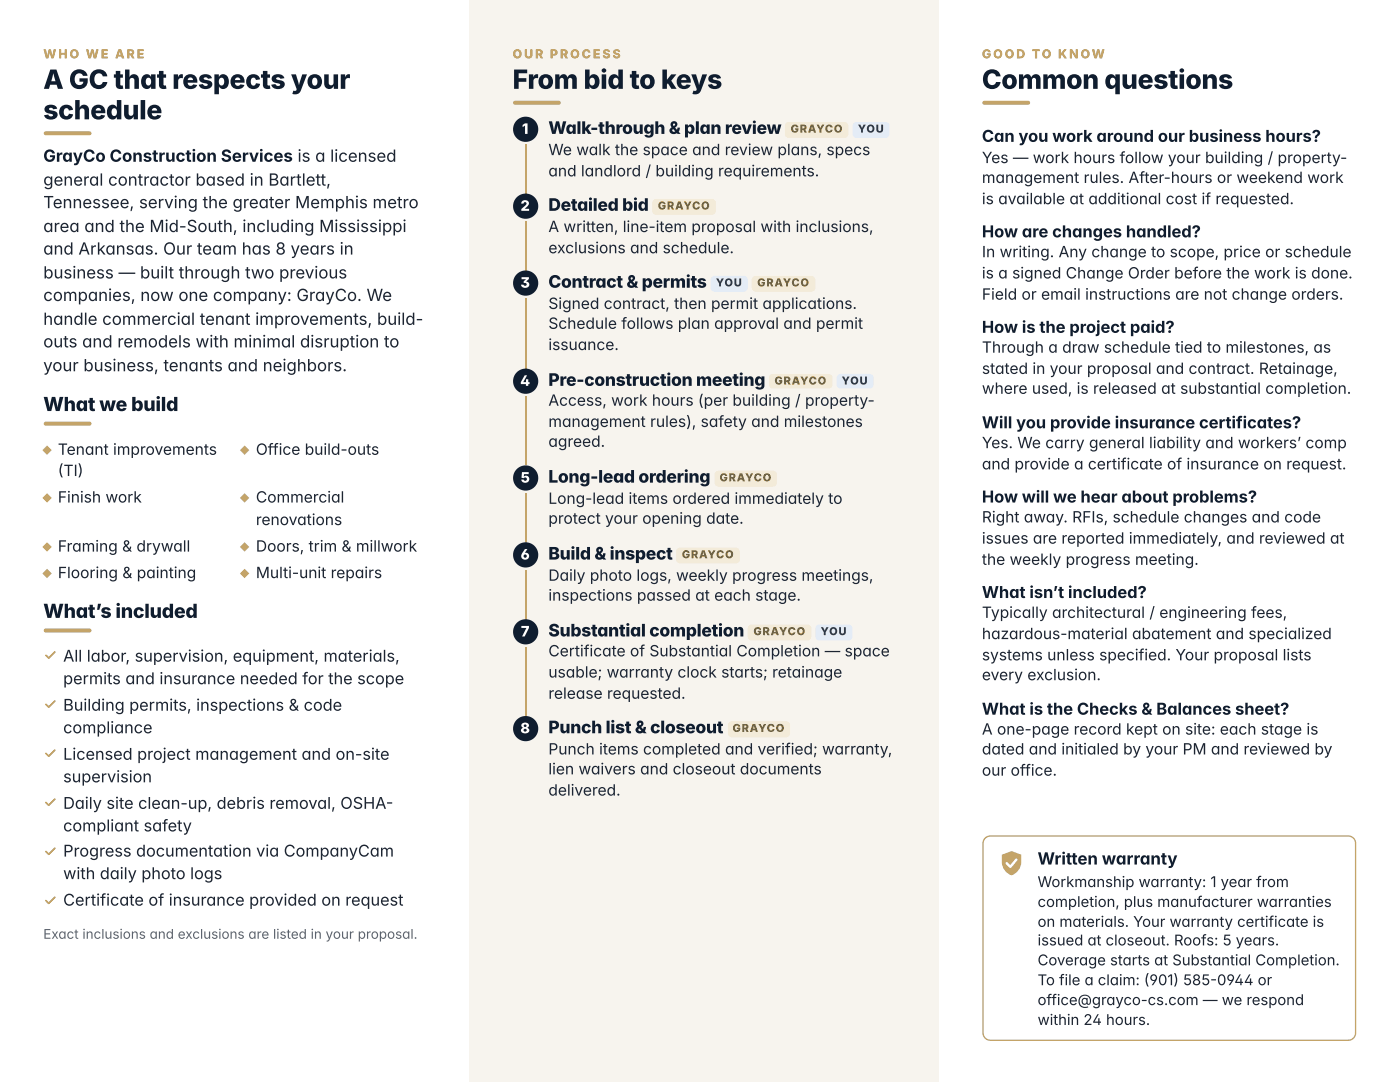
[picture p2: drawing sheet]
<svg xmlns="http://www.w3.org/2000/svg" width="279mm" height="216mm" viewBox="0 0 279 216" stroke-linecap="round" stroke-linejoin="round" font-family="sans-serif">
<defs><g id="words">
<g font-size="5.3" fill="#0f1d2f">
<text x="8.6" y="17.7">A GC that respects your</text>
<text x="102.3" y="17.7">From bid to keys</text>
<text x="196" y="17.7">Common questions</text>
<text x="8.6" y="23.8">schedule</text>
</g>
<g font-size="3.9" fill="#0f1d2f">
<text x="8.6" y="82">What we build</text>
<text x="8.6" y="123.3">What’s included</text>
</g>
<g font-size="3.5" fill="#0f1d2f">
<text x="109.4" y="26.7">Walk-through &amp; plan review</text>
<text x="109.4" y="42.1">Detailed bid</text>
<text x="109.4" y="57.4">Contract &amp; permits</text>
<text x="109.4" y="77">Pre-construction meeting</text>
<text x="109.4" y="96.3">Long-lead ordering</text>
<text x="109.4" y="111.7">Build &amp; inspect</text>
<text x="109.4" y="127">Substantial completion</text>
<text x="109.4" y="146.3">Punch list &amp; closeout</text>
</g>
<g font-size="3.3" fill="#0f1d2f">
<text x="196" y="28.3">Can you work around our business hours?</text>
<text x="8.6" y="32.3">GrayCo Construction Services is a licensed</text>
<text x="196" y="47.4">How are changes handled?</text>
<text x="196" y="66.4">How is the project paid?</text>
<text x="196" y="85.5">Will you provide insurance certificates?</text>
<text x="196" y="100.3">How will we hear about problems?</text>
<text x="196" y="119.3">What isn’t included?</text>
<text x="196" y="142.6">What is the Checks &amp; Balances sheet?</text>
<text x="207.1" y="172.5">Written warranty</text>
</g>
<g font-size="3.3" fill="#1d2532">
<text x="8.6" y="37">general contractor based in Bartlett,</text>
<text x="8.6" y="41.5">Tennessee, serving the greater Memphis metro</text>
<text x="8.6" y="46.3">area and the Mid-South, including Mississippi</text>
<text x="8.6" y="50.8">and Arkansas. Our team has 8 years in</text>
<text x="8.6" y="55.6">business — built through two previous</text>
<text x="8.6" y="60.1">companies, now one company: GrayCo. We</text>
<text x="8.6" y="64.8">handle commercial tenant improvements, build-</text>
<text x="8.6" y="69.3">outs and remodels with minimal disruption to</text>
<text x="8.6" y="74.1">your business, tenants and neighbors.</text>
</g>
<g font-size="3.2" fill="#1d2532">
<text x="12.6" y="132">All labor, supervision, equipment, materials,</text>
<text x="12.6" y="136.5">permits and insurance needed for the scope</text>
<text x="12.6" y="141.8">Building permits, inspections &amp; code</text>
<text x="12.6" y="146.3">compliance</text>
<text x="12.6" y="151.6">Licensed project management and on-site</text>
<text x="12.6" y="156.1">supervision</text>
<text x="12.6" y="161.4">Daily site clean-up, debris removal, OSHA-</text>
<text x="12.6" y="165.9">compliant safety</text>
<text x="12.6" y="170.9">Progress documentation via CompanyCam</text>
<text x="12.6" y="175.4">with daily photo logs</text>
<text x="12.6" y="180.7">Certificate of insurance provided on request</text>
</g>
<g font-size="3.1" fill="#1d2532">
<text x="109.4" y="31">We walk the space and review plans, specs</text>
<text x="109.4" y="35.2">and landlord / building requirements.</text>
<text x="196" y="32.5">Yes — work hours follow your building / property-</text>
<text x="196" y="36.5">management rules. After-hours or weekend work</text>
<text x="196" y="40.7">is available at additional cost if requested.</text>
<text x="109.4" y="46.3">A written, line-item proposal with inclusions,</text>
<text x="109.4" y="50.5">exclusions and schedule.</text>
<text x="196" y="51.3">In writing. Any change to scope, price or schedule</text>
<text x="196" y="55.6">is a signed Change Order before the work is done.</text>
<text x="196" y="59.8">Field or email instructions are not change orders.</text>
<text x="109.4" y="61.6">Signed contract, then permit applications.</text>
<text x="109.4" y="65.6">Schedule follows plan approval and permit</text>
<text x="109.4" y="69.8">issuance.</text>
<text x="196" y="70.4">Through a draw schedule tied to milestones, as</text>
<text x="196" y="74.6">stated in your proposal and contract. Retainage,</text>
<text x="109.4" y="81">Access, work hours (per building / property-</text>
<text x="196" y="78.6">where used, is released at substantial completion.</text>
<text x="109.4" y="85.2">management rules), safety and milestones</text>
<text x="109.4" y="89.2">agreed.</text>
<text x="196" y="89.4">Yes. We carry general liability and workers’ comp</text>
<text x="11.5" y="90.8">Tenant improvements</text>
<text x="11.5" y="95">(TI)</text>
<text x="51.1" y="90.8">Office build-outs</text>
<text x="196" y="93.7">and provide a certificate of insurance on request.</text>
<text x="11.5" y="100.3">Finish work</text>
<text x="51.1" y="100.3">Commercial</text>
<text x="109.4" y="100.5">Long-lead items ordered immediately to</text>
<text x="51.1" y="104.8">renovations</text>
<text x="109.4" y="104.5">protect your opening date.</text>
<text x="196" y="104.2">Right away. RFIs, schedule changes and code</text>
<text x="11.5" y="110.1">Framing &amp; drywall</text>
<text x="51.1" y="110.1">Doors, trim &amp; millwork</text>
<text x="196" y="108.5">issues are reported immediately, and reviewed at</text>
<text x="196" y="112.7">the weekly progress meeting.</text>
<text x="11.5" y="115.4">Flooring &amp; painting</text>
<text x="51.1" y="115.4">Multi-unit repairs</text>
<text x="109.4" y="115.9">Daily photo logs, weekly progress meetings,</text>
<text x="109.4" y="119.9">inspections passed at each stage.</text>
<text x="196" y="123.3">Typically architectural / engineering fees,</text>
<text x="109.4" y="131">Certificate of Substantial Completion — space</text>
<text x="196" y="127.5">hazardous-material abatement and specialized</text>
<text x="196" y="131.8">systems unless specified. Your proposal lists</text>
<text x="109.4" y="135.2">usable; warranty clock starts; retainage</text>
<text x="196" y="135.7">every exclusion.</text>
<text x="109.4" y="139.4">release requested.</text>
<text x="196" y="146.6">A one-page record kept on site: each stage is</text>
<text x="109.4" y="150.5">Punch items completed and verified; warranty,</text>
<text x="109.4" y="154.5">lien waivers and closeout documents</text>
<text x="196" y="150.5">dated and initialed by your PM and reviewed by</text>
<text x="196" y="154.8">our office.</text>
<text x="109.4" y="158.8">delivered.</text>
</g>
<g font-size="3" fill="#1d2532">
<text x="207.1" y="177">Workmanship warranty: 1 year from</text>
<text x="207.1" y="181">completion, plus manufacturer warranties</text>
<text x="207.1" y="184.9">on materials. Your warranty certificate is</text>
<text x="207.1" y="188.6">issued at closeout. Roofs: 5 years.</text>
<text x="207.1" y="192.6">Coverage starts at Substantial Completion.</text>
<text x="207.1" y="196.6">To file a claim: (901) 585-0944 or</text>
<text x="207.1" y="200.6">office@grayco-cs.com — we respond</text>
<text x="207.1" y="204.5">within 24 hours.</text>
</g>
<g font-size="2.9" fill="#fff">
<text x="104.2" y="26.7">1</text>
<text x="103.9" y="42.1">2</text>
<text x="103.9" y="57.4">3</text>
<text x="103.8" y="77">4</text>
<text x="103.9" y="96.3">5</text>
<text x="103.9" y="111.7">6</text>
<text x="104" y="127">7</text>
<text x="103.8" y="146.3">8</text>
</g>
<text font-size="2.7" fill="#586374" x="8.6" y="187.3">Exact inclusions and exclusions are listed in your proposal.</text>
<g font-size="2.5" fill="#b8902f">
<text x="8.6" y="11.6">WHO WE ARE</text>
<text x="102.3" y="11.6">OUR PROCESS</text>
<text x="196" y="11.6">GOOD TO KNOW</text>
</g>
<g font-size="2.2" fill="#7a5b12">
<text x="157.8" y="26.5">GRAYCO</text>
<text x="131.3" y="41.8">GRAYCO</text>
<text x="151.1" y="57.2">GRAYCO</text>
<text x="154.6" y="76.7">GRAYCO</text>
<text x="143.6" y="96">GRAYCO</text>
<text x="136.1" y="111.4">GRAYCO</text>
<text x="150.4" y="126.7">GRAYCO</text>
<text x="146.2" y="146">GRAYCO</text>
</g>
<g font-size="2.2" fill="#1a3a5f">
<text x="171.2" y="26.5">YOU</text>
<text x="142.9" y="57.2">YOU</text>
<text x="168" y="76.7">YOU</text>
<text x="163.8" y="126.7">YOU</text>
</g>
</g></defs>
<g fill="#c4a469">
<path d="M8.8 26.3l.3-.1h8.8a.4 .4 0 0 1 .4 .4 .4 .4 0 0 1-.4 .4h-8.8l-.3-.3z"/>
<path d="M8.8 84.3l.3-.2h8.8a.4 .4 0 0 1 .4 .4 .4 .4 0 0 1-.4 .4h-8.8l-.3-.2z"/>
<path d="M8.8 125.5l.3-.1h8.8a.4 .4 0 0 1 .4 .4 .4 .4 0 0 1-.4 .4h-8.8l-.3-.2z"/>
<path d="M9.4 88.9l.9 .9-.9 1-.9-1z"/>
<path d="M48.8 88.9l1 .9-1 1-.9-1z"/>
<path d="M9.4 98.4l.9 1-.9 .9-.9-.9z"/>
<path d="M48.8 98.4l1 1-1 .9-.9-.9z"/>
<path d="M9.4 108.2l.9 .9-.9 1-.9-1z"/>
<path d="M48.8 108.2l1 .9-1 1-.9-1z"/>
<path d="M9.4 113.5l.9 .9-.9 1-.9-1z"/>
<path d="M48.8 113.5l1 .9-1 1-.9-1z"/>
</g>
<path d="M10.9 130.1l-1.2 1.2-.5-.5M10.9 139.9l-1.2 1.2-.5-.6M10.9 149.7l-1.2 1.2-.5-.6M10.9 159.5l-1.2 1.2-.5-.6M10.9 169.3l-1.2 1.2-.5-.6M10.9 179l-1.2 1.3-.5-.6" fill="none" stroke="#b8902f" stroke-width=".33"/>
<path d="M93.7 0h93.6v215.9h-93.6z" fill="#f7f4ee"/>
<path d="M102.5 20.2l.3-.1h8.7a.4 .4 0 0 1 .4 .4 .4 .4 0 0 1-.4 .4h-8.7l-.4-.2z" fill="#c4a469"/>
<path d="M156.9 24.6l.5-.3h11.1a.79 .79 0 0 1 .8 .8v1.6a.79 .79 0 0 1-.8 .8h-11.1a.79 .79 0 0 1-.8-.8v-1.7z" fill="#f3ebd9"/>
<path d="M170.4 24.6l.5-.3h5.8a.79 .79 0 0 1 .8 .8v1.6a.79 .79 0 0 1-.8 .8h-5.8a.79 .79 0 0 1-.8-.8v-1.7z" fill="#e4ecf6"/>
<circle cx="104.9" cy="25.8" r="2.51" fill="#0f1d2f"/>
<path d="M104.9 28.8v9.8" fill="none" stroke="#c4a469" stroke-width=".26"/>
<path d="M130.4 39.9l.6-.2h11.1a.79 .79 0 0 1 .8 .8v1.6a.79 .79 0 0 1-.8 .8h-11.1a.79 .79 0 0 1-.8-.8v-1.8z" fill="#f3ebd9"/>
<circle cx="104.9" cy="41.1" r="2.51" fill="#0f1d2f"/>
<path d="M104.9 44.2v9.8" fill="none" stroke="#c4a469" stroke-width=".26"/>
<path d="M142 55.3l.6-.3h5.8a.79 .79 0 0 1 .8 .8v1.6a.79 .79 0 0 1-.8 .8h-5.8a.79 .79 0 0 1-.8-.8v-1.7z" fill="#e4ecf6"/>
<path d="M150.3 55.3l.5-.3h11.1a.79 .79 0 0 1 .8 .8v1.6a.79 .79 0 0 1-.8 .8h-11.1a.79 .79 0 0 1-.8-.8v-1.7z" fill="#f3ebd9"/>
<circle cx="104.9" cy="56.5" r="2.51" fill="#0f1d2f"/>
<path d="M104.9 59.5v14.1" fill="none" stroke="#c4a469" stroke-width=".26"/>
<path d="M153.7 74.8l.6-.2h11.1a.79 .79 0 0 1 .8 .8v1.3a.79 .79 0 0 1-.8 .8h-11.1a.79 .79 0 0 1-.8-.8v-1.4z" fill="#f3ebd9"/>
<path d="M167.2 74.8l.5-.2h5.9a.79 .79 0 0 1 .8 .8v1.3a.79 .79 0 0 1-.8 .8h-5.9a.79 .79 0 0 1-.7-.8v-1.4z" fill="#e4ecf6"/>
<circle cx="104.9" cy="76.1" r="2.51" fill="#0f1d2f"/>
<path d="M104.9 79.1v13.8" fill="none" stroke="#c4a469" stroke-width=".26"/>
<path d="M142.8 94.2l.6-.3h10.9a.79 .79 0 0 1 .7 .8v1.6a.79 .79 0 0 1-.7 .8h-10.9a.79 .79 0 0 1-.8-.8v-1.7z" fill="#f3ebd9"/>
<circle cx="104.9" cy="95.4" r="2.51" fill="#0f1d2f"/>
<path d="M104.9 98.4v9.8" fill="none" stroke="#c4a469" stroke-width=".26"/>
<path d="M135.2 109.5l.5-.2h11.1a.79 .79 0 0 1 .8 .8v1.6a.79 .79 0 0 1-.8 .7h-11.1a.79 .79 0 0 1-.8-.7l.1-1.8z" fill="#f3ebd9"/>
<circle cx="104.9" cy="110.7" r="2.51" fill="#0f1d2f"/>
<path d="M104.9 113.8v9.8" fill="none" stroke="#c4a469" stroke-width=".26"/>
<path d="M149.5 124.9l.5-.3h11.1a.79 .79 0 0 1 .8 .8v1.6a.79 .79 0 0 1-.8 .8h-11.1a.79 .79 0 0 1-.8-.8v-1.7z" fill="#f3ebd9"/>
<path d="M163 124.9l.5-.3h5.8a.79 .79 0 0 1 .8 .8v1.6a.79 .79 0 0 1-.8 .8h-5.8a.79 .79 0 0 1-.8-.8v-1.7z" fill="#e4ecf6"/>
<circle cx="104.9" cy="126.1" r="2.51" fill="#0f1d2f"/>
<path d="M104.9 129.1v13.8" fill="none" stroke="#c4a469" stroke-width=".26"/>
<path d="M145.5 144.2l.5-.3h10.9a.79 .79 0 0 1 .8 .8v1.6a.79 .79 0 0 1-.8 .8h-10.9a.79 .79 0 0 1-.7-.8v-1.7z" fill="#f3ebd9"/>
<circle cx="104.9" cy="145.4" r="2.51" fill="#0f1d2f"/>
<path d="M196.2 20.2l.3-.1h8.7a.4 .4 0 0 1 .4 .4 .4 .4 0 0 1-.4 .4h-8.7l-.4-.2z" fill="#c4a469"/>
<path d="M196.6 167.2l.5-.3 .5-.1h71.5a1.46 1.46 0 0 1 1.4 1.5v37.8a1.46 1.46 0 0 1-1.4 1.5h-71.5a1.46 1.46 0 0 1-1.4-1.5v-37.8l.1-.6z" fill="#fff"/>
<path d="M196.6 167.2l.5-.3 .5-.1h71.5a1.46 1.46 0 0 1 1.4 1.5v37.8a1.46 1.46 0 0 1-1.4 1.5h-71.5a1.46 1.46 0 0 1-1.4-1.5v-37.8l.1-.6z" fill="none" stroke="#c4a469" stroke-width=".26"/>
<path d="M199.9 170.5l2-.7 1.9 .7a3.8 3.8 0 0 1-.9 3.6l-1 .6a2.87 2.87 0 0 1-2-2.7z" fill="#c4a469"/>
<path d="M202.8 171.5l-1.2 1.5-.7-.8" fill="none" stroke="#fff" stroke-width=".49"/>
<use href="#words"/>
</svg>
